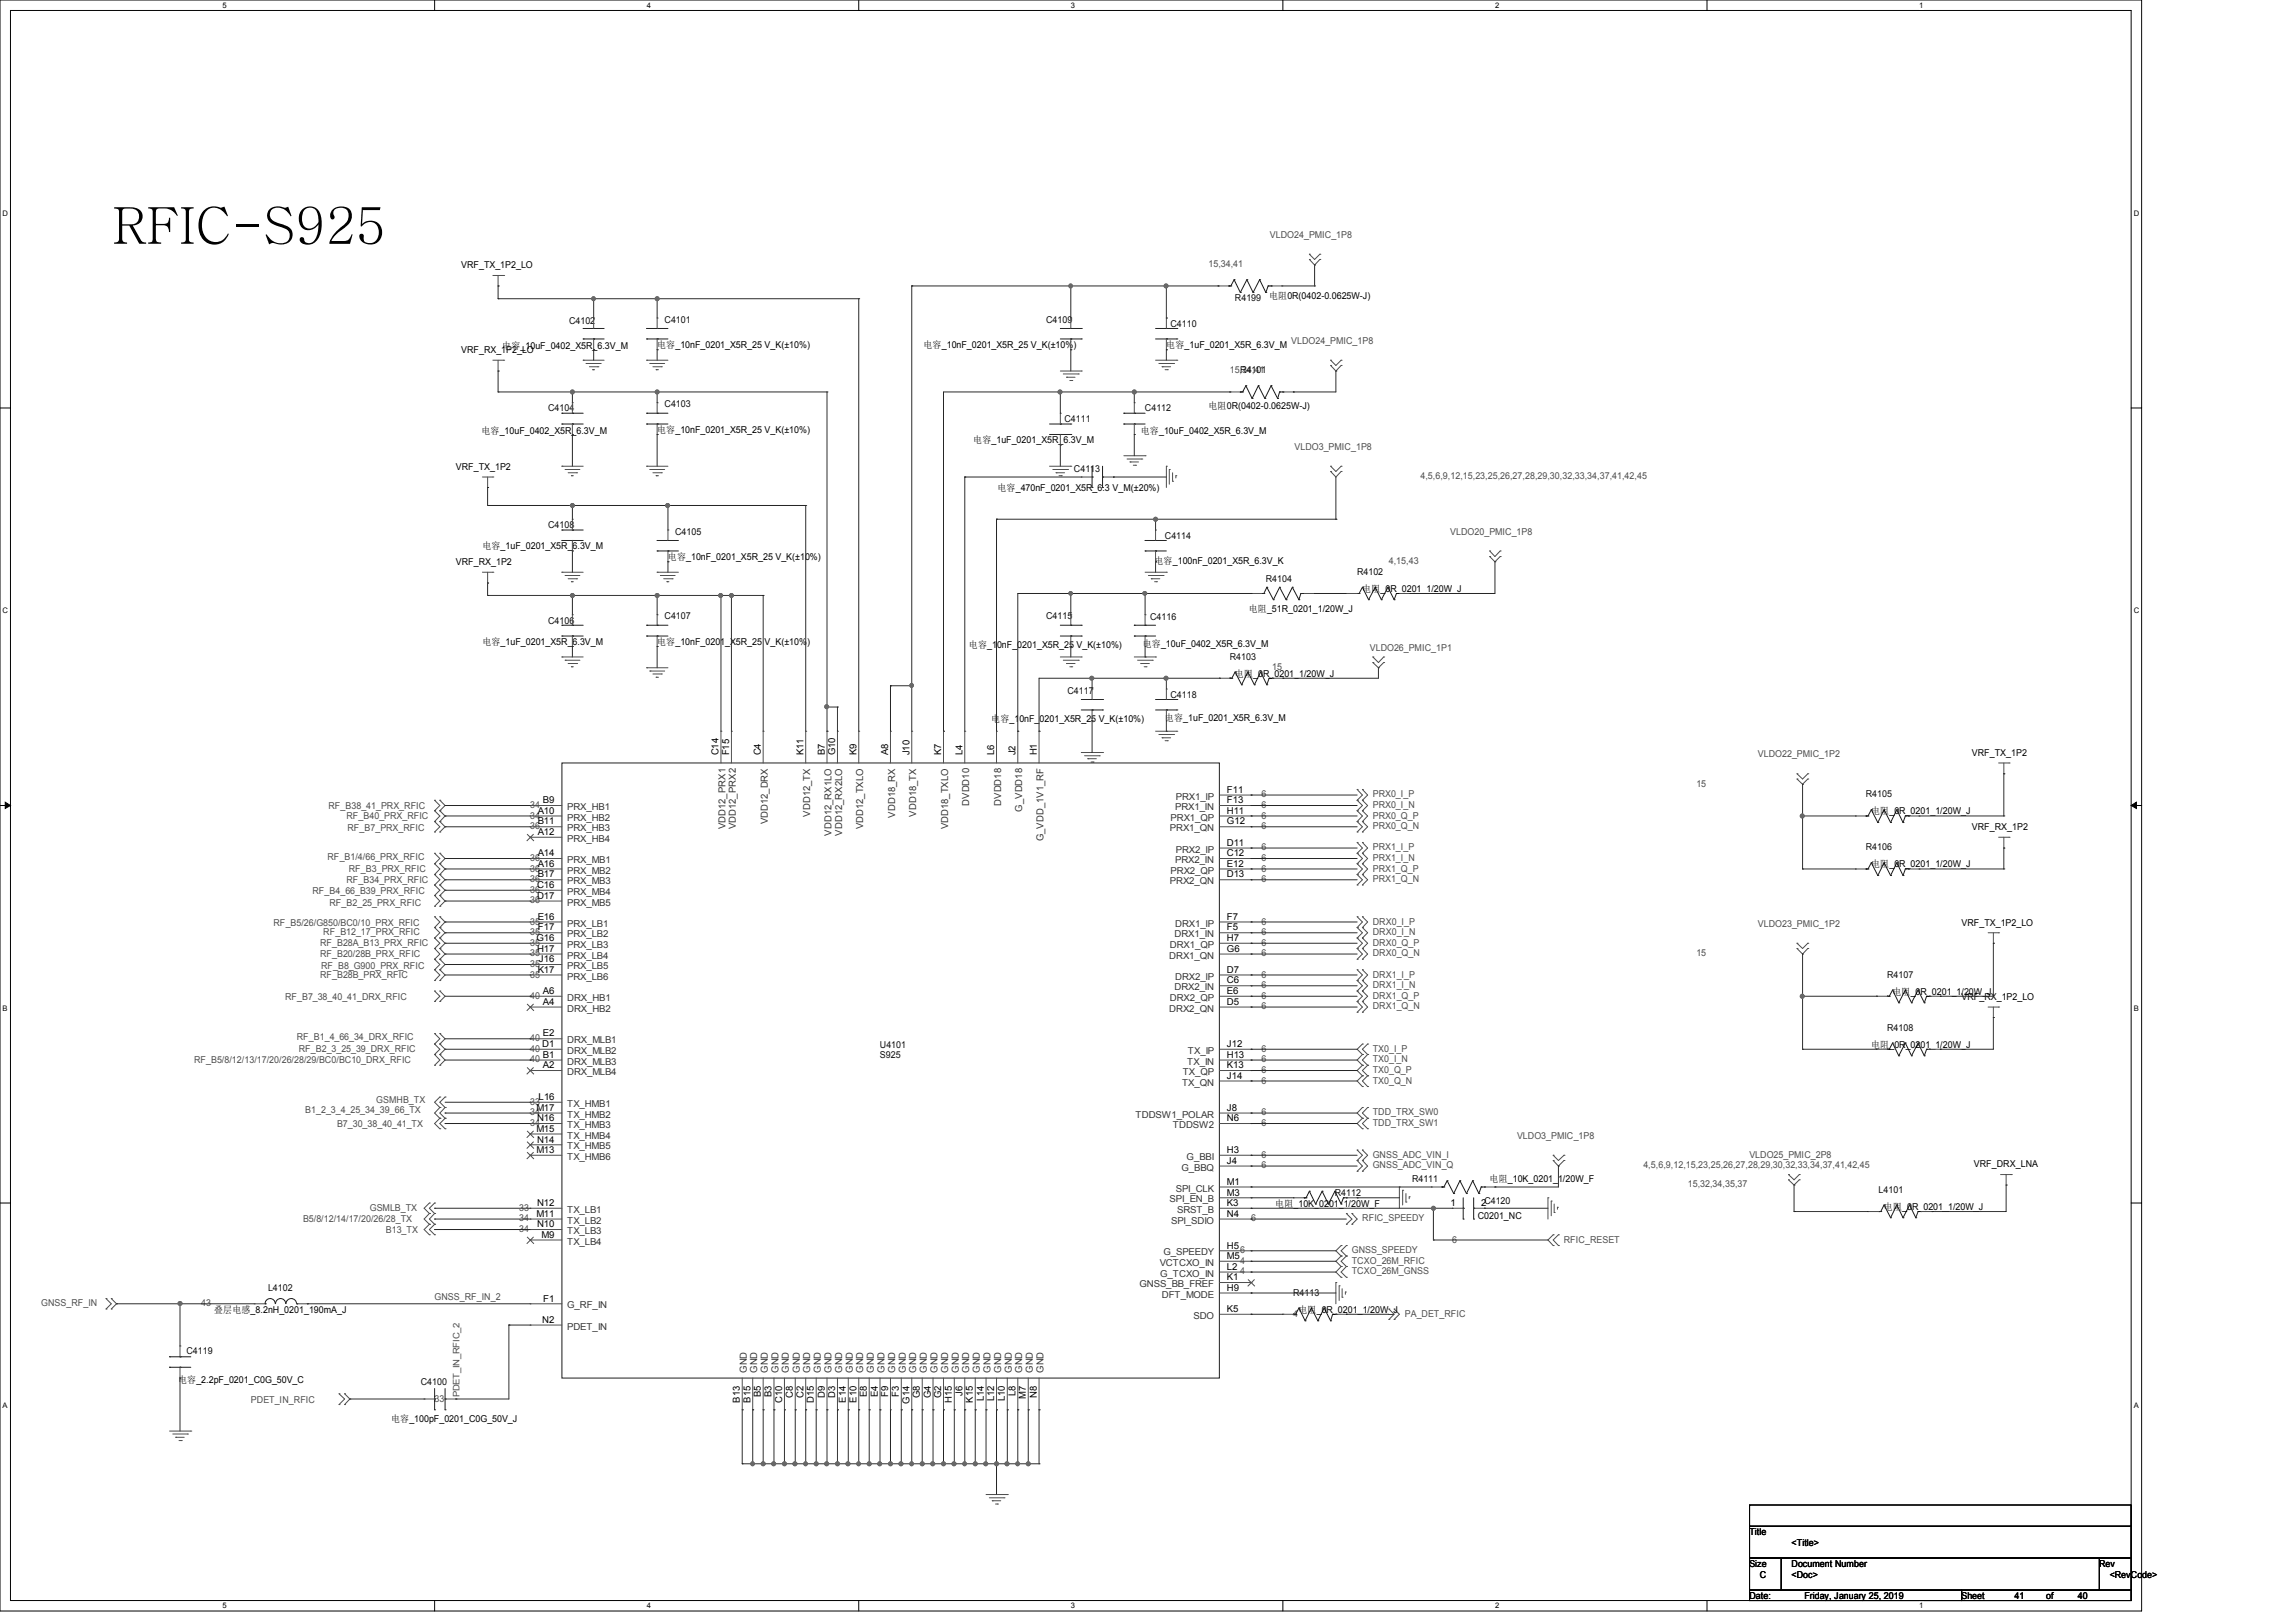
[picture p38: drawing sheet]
<svg xmlns="http://www.w3.org/2000/svg" width="297mm" height="210mm" viewBox="0 0 297 210" stroke-linecap="round" stroke-linejoin="round" font-family="sans-serif">
<defs><g id="words">
<text font-size="6.6" x="14.5" y="31.5">RFIC-S925</text>
<g font-size="1.2">
<text x="59.6" y="34.7">VRF_TX_1P2_LO</text>
<text x="164.2" y="38.7">电阻0R(0402-0.0625W-J)</text>
<text x="59.6" y="45.7">VRF_RX_1P2_LO</text>
<text x="65" y="45.2">电容_10uF_0402_X5R_6.3V_M</text>
<text x="85" y="45">电容_10nF_0201_X5R_25 V_K(±10%)</text>
<text x="119.5" y="45">电容_10nF_0201_X5R_25 V_K(±10%)</text>
<text x="150.9" y="45">电容_1uF_0201_X5R_6.3V_M</text>
<text x="156.3" y="53">电阻0R(0402-0.0625W-J)</text>
<text x="62.3" y="56.1">电容_10uF_0402_X5R_6.3V_M</text>
<text x="85" y="56">电容_10nF_0201_X5R_25 V_K(±10%)</text>
<text x="125.9" y="57.4">电容_1uF_0201_X5R_6.3V_M</text>
<text x="147.6" y="56.1">电容_10uF_0402_X5R_6.3V_M</text>
<text x="59" y="60.8">VRF_TX_1P2</text>
<text x="129" y="63.5">电容_470nF_0201_X5R_6.3 V_M(±20%)</text>
<text x="62.4" y="71.1">电容_1uF_0201_X5R_6.3V_M</text>
<text x="59" y="73.2">VRF_RX_1P2</text>
<text x="86.4" y="72.4">电容_10nF_0201_X5R_25 V_K(±10%)</text>
<text x="149.3" y="73">电容_100nF_0201_X5R_6.3V_K</text>
<text x="176.2" y="76.6">电阻_0R_0201_1/20W_J</text>
<text x="62.4" y="83.4">电容_1uF_0201_X5R_6.3V_M</text>
<text x="85" y="83.4">电容_10nF_0201_X5R_25 V_K(±10%)</text>
<text x="125.3" y="83.8">电容_10nF_0201_X5R_25 V_K(±10%)</text>
<text x="147.8" y="83.7">电容_10uF_0402_X5R_6.3V_M</text>
<text x="161.5" y="79.2">电阻_51R_0201_1/20W_J</text>
<text x="159.8" y="87.5">电阻_0R_0201_1/20W_J</text>
<text x="128.2" y="93.4">电容_10nF_0201_X5R_25 V_K(±10%)</text>
<text x="150.7" y="93.3">电容_1uF_0201_X5R_6.3V_M</text>
<text x="93" y="97.7" transform="rotate(-90 93 97.7)">C14</text>
<text x="94.3" y="97.7" transform="rotate(-90 94.3 97.7)">F15</text>
<text x="98.4" y="97.7" transform="rotate(-90 98.4 97.7)">C4</text>
<text x="103.9" y="97.7" transform="rotate(-90 103.9 97.7)">K11</text>
<text x="106.7" y="97.7" transform="rotate(-90 106.7 97.7)">B7</text>
<text x="108" y="97.7" transform="rotate(-90 108 97.7)">G10</text>
<text x="110.8" y="97.7" transform="rotate(-90 110.8 97.7)">K9</text>
<text x="114.9" y="97.7" transform="rotate(-90 114.9 97.7)">A8</text>
<text x="117.6" y="97.7" transform="rotate(-90 117.6 97.7)">J10</text>
<text x="121.7" y="97.7" transform="rotate(-90 121.7 97.7)">K7</text>
<text x="124.5" y="97.7" transform="rotate(-90 124.5 97.7)">L4</text>
<text x="128.6" y="97.7" transform="rotate(-90 128.6 97.7)">L6</text>
<text x="131.4" y="97.7" transform="rotate(-90 131.4 97.7)">J2</text>
<text x="134.1" y="97.7" transform="rotate(-90 134.1 97.7)">H1</text>
<text x="255.1" y="97.8">VRF_TX_1P2</text>
<text x="69.6" y="105.3">A10</text>
<text x="69.6" y="106.7">B11</text>
<text x="70.2" y="103.9">B9</text>
<text x="158.7" y="102.6">F11</text>
<text x="158.7" y="103.9">F13</text>
<text x="158.7" y="105.3">H11</text>
<text x="158.7" y="106.7">G12</text>
<text x="242" y="105.4">电阻_0R_0201_1/20W_J</text>
<text x="255.1" y="107.4">VRF_RX_1P2</text>
<text x="69.6" y="110.8">A14</text>
<text x="69.6" y="112.1">A16</text>
<text x="69.6" y="113.5">B17</text>
<text x="69.6" y="108">A12</text>
<text x="158.7" y="109.4">D11</text>
<text x="158.7" y="110.8">C12</text>
<text x="158.7" y="112.1">E12</text>
<text x="158.7" y="113.5">D13</text>
<text x="242" y="112.2">电阻_0R_0201_1/20W_J</text>
<text x="69.5" y="114.9">C16</text>
<text x="69.5" y="116.3">D17</text>
<text x="69.6" y="119">E16</text>
<text x="158.7" y="119">F7</text>
<text x="253.7" y="119.8">VRF_TX_1P2_LO</text>
<text x="69.4" y="121.8">G16</text>
<text x="69.5" y="123.1">H17</text>
<text x="69.6" y="125.9">K17</text>
<text x="69.6" y="120.4">F17</text>
<text x="69.7" y="124.5">J16</text>
<text x="158.7" y="120.4">F5</text>
<text x="158.7" y="121.8">H7</text>
<text x="158.7" y="123.1">G6</text>
<text x="158.7" y="125.9">D7</text>
<text x="70.2" y="128.6">A6</text>
<text x="70.2" y="130">A4</text>
<text x="158.7" y="127.3">C6</text>
<text x="158.7" y="128.6">E6</text>
<text x="158.7" y="130">D5</text>
<text x="244.8" y="128.7">电阻_0R_0201_1/20W_J</text>
<text x="253.7" y="129.4">VRF_RX_1P2_LO</text>
<text x="70.1" y="135.5">D1</text>
<text x="70.2" y="134.1">E2</text>
<text x="70.2" y="136.9">B1</text>
<text x="158.7" y="135.5">J12</text>
<text x="158.7" y="136.9">H13</text>
<text x="242" y="135.6">电阻_0R_0201_1/20W_J</text>
<text x="69.4" y="143.7">M17</text>
<text x="69.7" y="142.3">L16</text>
<text x="70.2" y="138.2">A2</text>
<text x="158.7" y="138.2">K13</text>
<text x="158.7" y="139.6">J14</text>
<text x="158.7" y="143.7">J8</text>
<text x="69.4" y="146.4">M15</text>
<text x="69.4" y="149.2">M13</text>
<text x="69.5" y="145.1">N16</text>
<text x="69.5" y="147.8">N14</text>
<text x="158.7" y="145.1">N6</text>
<text x="158.7" y="149.2">H3</text>
<text x="158.7" y="153.3">M1</text>
<text x="158.7" y="154.7">M3</text>
<text x="158.7" y="150.6">J4</text>
<text x="192.7" y="153">电阻_10K_0201_1/20W_F</text>
<text x="255.3" y="151">VRF_DRX_LNA</text>
<text x="69.4" y="157.4">M11</text>
<text x="69.5" y="156">N12</text>
<text x="69.5" y="158.8">N10</text>
<text x="70.1" y="160.1">M9</text>
<text x="158.7" y="156">K3</text>
<text x="158.7" y="161.5">H5</text>
<text x="158.7" y="157.4">N4</text>
<text x="165" y="156.1">电阻_10K_0201_1/20W_F</text>
<text x="187.6" y="156">1</text>
<text x="191.2" y="157.8">C0201_NC</text>
<text x="191.6" y="156">2C4120</text>
<text x="243.7" y="156.5">电阻_0R_0201_1/20W_J</text>
<text x="158.7" y="167">H9</text>
<text x="158.7" y="164.3">L2</text>
<text x="158.7" y="162.9">M5</text>
<text x="158.7" y="165.7">K1</text>
<text x="27.7" y="169.8">叠层电感_8.2nH_0201_190mA_J</text>
<text x="70.1" y="171.2">N2</text>
<text x="70.3" y="168.4">F1</text>
<text x="158.7" y="169.8">K5</text>
<text x="168" y="169.8">电阻_0R_0201_1/20W_J</text>
<text x="23" y="178.9">电容_2.2pF_0201_C0G_50V_C</text>
<text x="50.6" y="184">电容_100pF_0201_C0G_50V_J</text>
<text x="95.7" y="181.5" transform="rotate(-90 95.7 181.5)">B13</text>
<text x="97.1" y="181.5" transform="rotate(-90 97.1 181.5)">B15</text>
<text x="98.4" y="180.8" transform="rotate(-90 98.4 180.8)">B5</text>
<text x="99.8" y="180.8" transform="rotate(-90 99.8 180.8)">B3</text>
<text x="101.2" y="181.5" transform="rotate(-90 101.2 181.5)">C10</text>
<text x="102.6" y="180.8" transform="rotate(-90 102.6 180.8)">C8</text>
<text x="103.9" y="180.8" transform="rotate(-90 103.9 180.8)">C2</text>
<text x="105.3" y="181.5" transform="rotate(-90 105.3 181.5)">D15</text>
<text x="106.7" y="180.8" transform="rotate(-90 106.7 180.8)">D9</text>
<text x="108" y="180.8" transform="rotate(-90 108 180.8)">D3</text>
<text x="109.4" y="181.5" transform="rotate(-90 109.4 181.5)">E14</text>
<text x="110.8" y="181.5" transform="rotate(-90 110.8 181.5)">E10</text>
<text x="112.1" y="180.8" transform="rotate(-90 112.1 180.8)">E8</text>
<text x="113.5" y="180.8" transform="rotate(-90 113.5 180.8)">E4</text>
<text x="114.9" y="180.7" transform="rotate(-90 114.9 180.7)">F9</text>
<text x="116.3" y="180.7" transform="rotate(-90 116.3 180.7)">F3</text>
<text x="117.6" y="181.6" transform="rotate(-90 117.6 181.6)">G14</text>
<text x="119" y="180.9" transform="rotate(-90 119 180.9)">G8</text>
<text x="120.4" y="180.9" transform="rotate(-90 120.4 180.9)">G4</text>
<text x="121.7" y="180.9" transform="rotate(-90 121.7 180.9)">G2</text>
<text x="123.1" y="181.5" transform="rotate(-90 123.1 181.5)">H15</text>
<text x="124.5" y="180.6" transform="rotate(-90 124.5 180.6)">J6</text>
<text x="125.9" y="181.5" transform="rotate(-90 125.9 181.5)">K15</text>
<text x="127.2" y="181.3" transform="rotate(-90 127.2 181.3)">L14</text>
<text x="128.6" y="181.3" transform="rotate(-90 128.6 181.3)">L12</text>
<text x="130" y="181.3" transform="rotate(-90 130 181.3)">L10</text>
<text x="131.4" y="180.6" transform="rotate(-90 131.4 180.6)">L8</text>
<text x="132.7" y="181" transform="rotate(-90 132.7 181)">M7</text>
<text x="134.1" y="180.8" transform="rotate(-90 134.1 180.8)">N8</text>
<text x="226.3" y="198.6">Title</text>
<text x="226.3" y="202.7">Size</text>
<text x="231.8" y="202.7">Document Number</text>
<text x="231.8" y="200">&lt;Title&gt;</text>
<text x="271.5" y="202.7">Rev</text>
<text x="226.3" y="206.9">Date:</text>
<text x="227.6" y="204.1">C</text>
<text x="231.8" y="204.1">&lt;Doc&gt;</text>
<text x="233.4" y="206.9">Friday, January 25, 2019</text>
<text x="253.7" y="206.9">Sheet</text>
<text x="260.6" y="206.9">41</text>
<text x="264.7" y="206.9">of</text>
<text x="268.8" y="206.9">40</text>
<text x="272.9" y="204.1">&lt;RevCode&gt;</text>
</g>
<g font-size="1.2" fill="#4d4d4d">
<text x="156.3" y="34.6">15,34,41</text>
<text x="164.3" y="30.7">VLDO24_PMIC_1P8</text>
<text x="167" y="44.5">VLDO24_PMIC_1P8</text>
<text x="159.1" y="48.3">15,34,41</text>
<text x="167.5" y="58.2">VLDO3_PMIC_1P8</text>
<text x="183.8" y="62">4,5,6,9,12,15,23,25,26,27,28,29,30,32,33,34,37,41,42,45</text>
<text x="187.6" y="69.2">VLDO20_PMIC_1P8</text>
<text x="179.6" y="73">4,15,43</text>
<text x="164.6" y="86.7">15</text>
<text x="177.2" y="84.2">VLDO26_PMIC_1P1</text>
<text x="219.4" y="101.8">15</text>
<text x="227.4" y="98">VLDO22_PMIC_1P2</text>
<text x="42.5" y="104.7">RF_B38_41_PRX_RFIC</text>
<text x="44.8" y="105.9">RF_B40_PRX_RFIC</text>
<text x="45" y="107.6">RF_B7_PRX_RFIC</text>
<text x="68.6" y="105.9">34</text>
<text x="68.6" y="107.3">36</text>
<text x="68.6" y="104.6">34</text>
<text x="163.2" y="103.2">6</text>
<text x="163.2" y="104.6">6</text>
<text x="163.2" y="105.9">6</text>
<text x="163.2" y="107.3">6</text>
<text x="177.6" y="103.2">PRX0_I_P</text>
<text x="177.6" y="104.6">PRX0_I_N</text>
<text x="177.6" y="105.9">PRX0_Q_P</text>
<text x="177.6" y="107.3">PRX0_Q_N</text>
<text x="42.4" y="111.3">RF_B1/4/66_PRX_RFIC</text>
<text x="45.1" y="112.8">RF_B3_PRX_RFIC</text>
<text x="68.6" y="111.4">36</text>
<text x="68.6" y="112.8">36</text>
<text x="163.2" y="110">6</text>
<text x="163.2" y="111.4">6</text>
<text x="163.2" y="112.8">6</text>
<text x="177.6" y="110">PRX1_I_P</text>
<text x="177.6" y="111.4">PRX1_I_N</text>
<text x="177.6" y="112.8">PRX1_Q_P</text>
<text x="35.4" y="119.8">RF_B5/26/G850/BC0/10_PRX_RFIC</text>
<text x="40.4" y="115.7">RF_B4_66_B39_PRX_RFIC</text>
<text x="42.6" y="117.2">RF_B2_25_PRX_RFIC</text>
<text x="44.8" y="114.3">RF_B34_PRX_RFIC</text>
<text x="68.6" y="114.1">36</text>
<text x="68.6" y="119.6">35</text>
<text x="68.6" y="116.9">36</text>
<text x="68.6" y="115.5">36</text>
<text x="163.2" y="114.1">6</text>
<text x="163.2" y="119.6">6</text>
<text x="177.6" y="114.1">PRX1_Q_N</text>
<text x="177.6" y="119.6">DRX0_I_P</text>
<text x="227.4" y="119.9">VLDO23_PMIC_1P2</text>
<text x="41.4" y="123.9">RF_B20/28B_PRX_RFIC</text>
<text x="41.4" y="122.4">RF_B28A_B13_PRX_RFIC</text>
<text x="41.5" y="125.4">RF_B8_G900_PRX_RFIC</text>
<text x="41.8" y="121">RF_B12_17_PRX_RFIC</text>
<text x="68.6" y="121">35</text>
<text x="68.6" y="123.7">35</text>
<text x="68.6" y="125.1">35</text>
<text x="68.6" y="122.4">35</text>
<text x="163.2" y="121">6</text>
<text x="163.2" y="122.4">6</text>
<text x="163.2" y="123.7">6</text>
<text x="177.6" y="121">DRX0_I_N</text>
<text x="177.6" y="122.4">DRX0_Q_P</text>
<text x="177.6" y="123.7">DRX0_Q_N</text>
<text x="219.4" y="123.7">15</text>
<text x="36.9" y="129.4">RF_B7_38_40_41_DRX_RFIC</text>
<text x="41.4" y="126.5">RF_B28B_PRX_RFIC</text>
<text x="68.6" y="129.2">40</text>
<text x="68.6" y="126.5">35</text>
<text x="163.2" y="126.5">6</text>
<text x="163.2" y="127.8">6</text>
<text x="163.2" y="129.2">6</text>
<text x="163.2" y="130.6">6</text>
<text x="177.6" y="126.5">DRX1_I_P</text>
<text x="177.6" y="127.8">DRX1_I_N</text>
<text x="177.6" y="129.2">DRX1_Q_P</text>
<text x="177.6" y="130.6">DRX1_Q_N</text>
<text x="25.1" y="137.6">RF_B5/8/12/13/17/20/26/28/29/BC0/BC10_DRX_RFIC</text>
<text x="38.4" y="134.6">RF_B1_4_66_34_DRX_RFIC</text>
<text x="38.6" y="136.1">RF_B2_3_25_39_DRX_RFIC</text>
<text x="68.6" y="134.7">40</text>
<text x="68.6" y="136.1">40</text>
<text x="68.6" y="137.5">40</text>
<text x="163.2" y="136.1">6</text>
<text x="163.2" y="137.5">6</text>
<text x="177.6" y="136.1">TX0_I_P</text>
<text x="177.6" y="137.5">TX0_I_N</text>
<text x="48.7" y="142.7">GSMHB_TX</text>
<text x="68.6" y="143">33</text>
<text x="163.2" y="138.9">6</text>
<text x="163.2" y="140.2">6</text>
<text x="177.6" y="138.9">TX0_Q_P</text>
<text x="177.6" y="140.2">TX0_Q_N</text>
<text x="39.5" y="144.1">B1_2_3_4_25_34_39_66_TX</text>
<text x="43.6" y="145.8">B7_30_38_40_41_TX</text>
<text x="68.6" y="144.3">34</text>
<text x="68.6" y="145.7">34</text>
<text x="163.2" y="149.8">6</text>
<text x="163.2" y="144.3">6</text>
<text x="163.2" y="145.7">6</text>
<text x="177.6" y="144.3">TDD_TRX_SW0</text>
<text x="177.6" y="145.7">TDD_TRX_SW1</text>
<text x="177.6" y="149.8">GNSS_ADC_VIN_I</text>
<text x="196.2" y="147.3">VLDO3_PMIC_1P8</text>
<text x="226.3" y="149.8">VLDO25_PMIC_2P8</text>
<text x="163.2" y="151.2">6</text>
<text x="177.6" y="151.2">GNSS_ADC_VIN_Q</text>
<text x="212.6" y="151.2">4,5,6,9,12,15,23,25,26,27,28,29,30,32,33,34,37,41,42,45</text>
<text x="218.3" y="153.6">15,32,34,35,37</text>
<text x="39.2" y="158.2">B5/8/12/14/17/20/26/28_TX</text>
<text x="47.8" y="156.7">GSMLB_TX</text>
<text x="49.9" y="159.6">B13_TX</text>
<text x="67.2" y="159.4">34</text>
<text x="67.2" y="156.7">33</text>
<text x="67.2" y="158">34</text>
<text x="161.8" y="158">6</text>
<text x="176.2" y="158">RFIC_SPEEDY</text>
<text x="187.9" y="160.8">6</text>
<text x="202.3" y="160.8">RFIC_RESET</text>
<text x="160.4" y="162.1">6</text>
<text x="160.4" y="163.5">4</text>
<text x="160.4" y="164.9">4</text>
<text x="174.9" y="162.1">GNSS_SPEEDY</text>
<text x="174.9" y="163.5">TCXO_26M_RFIC</text>
<text x="174.9" y="164.9">TCXO_26M_GNSS</text>
<text x="5.3" y="169">GNSS_RF_IN</text>
<text x="26" y="169">43</text>
<text x="56.2" y="168.2">GNSS_RF_IN_2</text>
<text x="167.3" y="170.4">4</text>
<text x="181.7" y="170.4">PA_DET_RFIC</text>
<text x="32.5" y="181.5">PDET_IN_RFIC</text>
<text x="56.2" y="181.4">33</text>
<text x="59.4" y="180.8" transform="rotate(-90 59.4 180.8)">PDET_IN_RFIC_2</text>
</g>
<g font-size="1.2" fill="#0e0e0e">
<text x="73.6" y="41.9">C4102</text>
<text x="86" y="41.7">C4101</text>
<text x="135.3" y="41.7">C4109</text>
<text x="159.8" y="39">R4199</text>
<text x="151.4" y="42.3">C4110</text>
<text x="70.9" y="53.1">C4104</text>
<text x="86" y="52.7">C4103</text>
<text x="148.1" y="53.1">C4112</text>
<text x="160.4" y="48.3">R4101</text>
<text x="137.7" y="54.6">C4111</text>
<text x="138.9" y="61">C4113</text>
<text x="70.9" y="68.3">C4108</text>
<text x="87.3" y="69.2">C4105</text>
<text x="150.7" y="69.7">C4114</text>
<text x="163.7" y="75.3">R4104</text>
<text x="175.5" y="74.4">R4102</text>
<text x="70.9" y="80.7">C4106</text>
<text x="86" y="80.1">C4107</text>
<text x="135.3" y="80.1">C4115</text>
<text x="148.8" y="80.3">C4116</text>
<text x="138.1" y="89.7">C4117</text>
<text x="159.1" y="85.3">R4103</text>
<text x="151.4" y="90.3">C4118</text>
<text x="241.4" y="103.2">R4105</text>
<text x="241.4" y="110">R4106</text>
<text x="244.1" y="126.5">R4107</text>
<text x="113.8" y="136.9">S925</text>
<text x="113.8" y="135.6">U4101</text>
<text x="244.1" y="133.3">R4108</text>
<text x="172.7" y="154.7">R4112</text>
<text x="182.7" y="153">R4111</text>
<text x="243" y="154.3">L4101</text>
<text x="34.7" y="167.1">L4102</text>
<text x="167.3" y="167.6">R4113</text>
<text x="24.1" y="175.2">C4119</text>
<text x="54.4" y="179.2">C4100</text>
</g>
<g font-size="1.2" fill="#343434">
<text x="73.4" y="104.8">PRX_HB1</text>
<text x="73.4" y="106.2">PRX_HB2</text>
<text x="73.4" y="107.6">PRX_HB3</text>
<text x="93.8" y="107.3" transform="rotate(-90 93.8 107.3)">VDD12_PRX1</text>
<text x="95.2" y="107.3" transform="rotate(-90 95.2 107.3)">VDD12_PRX2</text>
<text x="99.3" y="106.7" transform="rotate(-90 99.3 106.7)">VDD12_DRX</text>
<text x="104.8" y="105.7" transform="rotate(-90 104.8 105.7)">VDD12_TX</text>
<text x="111.7" y="107.3" transform="rotate(-90 111.7 107.3)">VDD12_TXLO</text>
<text x="115.8" y="105.8" transform="rotate(-90 115.8 105.8)">VDD18_RX</text>
<text x="118.5" y="105.7" transform="rotate(-90 118.5 105.7)">VDD18_TX</text>
<text x="122.6" y="107.3" transform="rotate(-90 122.6 107.3)">VDD18_TXLO</text>
<text x="125.4" y="104.3" transform="rotate(-90 125.4 104.3)">DVDD10</text>
<text x="129.5" y="104.3" transform="rotate(-90 129.5 104.3)">DVDD18</text>
<text x="132.2" y="105" transform="rotate(-90 132.2 105)">G_VDD18</text>
<text x="151.3" y="107.6">PRX1_QN</text>
<text x="151.4" y="106.2">PRX1_QP</text>
<text x="152" y="104.8">PRX1_IN</text>
<text x="152.1" y="103.5">PRX1_IP</text>
<text x="73.4" y="111.7">PRX_MB1</text>
<text x="73.4" y="113">PRX_MB2</text>
<text x="73.4" y="108.9">PRX_HB4</text>
<text x="107.6" y="108.1" transform="rotate(-90 107.6 108.1)">VDD12_RX1LO</text>
<text x="108.9" y="108.1" transform="rotate(-90 108.9 108.1)">VDD12_RX2LO</text>
<text x="135" y="108.9" transform="rotate(-90 135 108.9)">G_VDD_1V1_RF</text>
<text x="151.4" y="113">PRX2_QP</text>
<text x="152" y="111.7">PRX2_IN</text>
<text x="152.1" y="110.3">PRX2_IP</text>
<text x="73.4" y="114.4">PRX_MB3</text>
<text x="73.4" y="115.8">PRX_MB4</text>
<text x="73.4" y="117.2">PRX_MB5</text>
<text x="73.4" y="119.9">PRX_LB1</text>
<text x="151.3" y="114.4">PRX2_QN</text>
<text x="152" y="119.9">DRX1_IP</text>
<text x="73.4" y="121.3">PRX_LB2</text>
<text x="73.4" y="122.6">PRX_LB3</text>
<text x="73.4" y="124">PRX_LB4</text>
<text x="73.4" y="125.4">PRX_LB5</text>
<text x="151.3" y="124">DRX1_QN</text>
<text x="151.3" y="122.6">DRX1_QP</text>
<text x="151.9" y="121.3">DRX1_IN</text>
<text x="73.4" y="126.7">PRX_LB6</text>
<text x="73.4" y="129.5">DRX_HB1</text>
<text x="73.4" y="130.9">DRX_HB2</text>
<text x="151.3" y="130.9">DRX2_QN</text>
<text x="151.3" y="129.5">DRX2_QP</text>
<text x="151.9" y="128.1">DRX2_IN</text>
<text x="152" y="126.7">DRX2_IP</text>
<text x="73.4" y="136.4">DRX_MLB2</text>
<text x="73.4" y="135">DRX_MLB1</text>
<text x="73.4" y="137.8">DRX_MLB3</text>
<text x="153.6" y="137.8">TX_IN</text>
<text x="153.7" y="136.4">TX_IP</text>
<text x="73.4" y="139.1">DRX_MLB4</text>
<text x="73.4" y="143.2">TX_HMB1</text>
<text x="152.9" y="140.5">TX_QN</text>
<text x="153" y="139.1">TX_QP</text>
<text x="73.4" y="144.6">TX_HMB2</text>
<text x="73.4" y="146">TX_HMB3</text>
<text x="73.4" y="147.3">TX_HMB4</text>
<text x="73.4" y="148.7">TX_HMB5</text>
<text x="146.9" y="144.6">TDDSW1_POLAR</text>
<text x="151.7" y="146">TDDSW2</text>
<text x="73.4" y="150.1">TX_HMB6</text>
<text x="151.3" y="155.6">SPI_EN_B</text>
<text x="152.1" y="154.2">SPI_CLK</text>
<text x="152.8" y="151.5">G_BBQ</text>
<text x="153.5" y="150.1">G_BBI</text>
<text x="73.4" y="161">TX_LB4</text>
<text x="73.4" y="156.9">TX_LB1</text>
<text x="73.4" y="158.3">TX_LB2</text>
<text x="73.4" y="159.7">TX_LB3</text>
<text x="151.5" y="158.3">SPI_SDIO</text>
<text x="152.3" y="156.9">SRST_B</text>
<text x="147.4" y="166.5">GNSS_BB_FREF</text>
<text x="150" y="163.8">VCTCXO_IN</text>
<text x="150.1" y="165.2">G_TCXO_IN</text>
<text x="150.3" y="167.9">DFT_MODE</text>
<text x="150.5" y="162.4">G_SPEEDY</text>
<text x="73.4" y="169.3">G_RF_IN</text>
<text x="73.4" y="172">PDET_IN</text>
<text x="154.4" y="170.6">SDO</text>
<text x="96.6" y="177.6" transform="rotate(-90 96.6 177.6)">GND</text>
<text x="98" y="177.6" transform="rotate(-90 98 177.6)">GND</text>
<text x="99.3" y="177.6" transform="rotate(-90 99.3 177.6)">GND</text>
<text x="100.7" y="177.6" transform="rotate(-90 100.7 177.6)">GND</text>
<text x="102.1" y="177.6" transform="rotate(-90 102.1 177.6)">GND</text>
<text x="103.5" y="177.6" transform="rotate(-90 103.5 177.6)">GND</text>
<text x="104.8" y="177.6" transform="rotate(-90 104.8 177.6)">GND</text>
<text x="106.2" y="177.6" transform="rotate(-90 106.2 177.6)">GND</text>
<text x="107.6" y="177.6" transform="rotate(-90 107.6 177.6)">GND</text>
<text x="108.9" y="177.6" transform="rotate(-90 108.9 177.6)">GND</text>
<text x="110.3" y="177.6" transform="rotate(-90 110.3 177.6)">GND</text>
<text x="111.7" y="177.6" transform="rotate(-90 111.7 177.6)">GND</text>
<text x="113" y="177.6" transform="rotate(-90 113 177.6)">GND</text>
<text x="114.4" y="177.6" transform="rotate(-90 114.4 177.6)">GND</text>
<text x="115.8" y="177.6" transform="rotate(-90 115.8 177.6)">GND</text>
<text x="117.2" y="177.6" transform="rotate(-90 117.2 177.6)">GND</text>
<text x="118.5" y="177.6" transform="rotate(-90 118.5 177.6)">GND</text>
<text x="119.9" y="177.6" transform="rotate(-90 119.9 177.6)">GND</text>
<text x="121.3" y="177.6" transform="rotate(-90 121.3 177.6)">GND</text>
<text x="122.6" y="177.6" transform="rotate(-90 122.6 177.6)">GND</text>
<text x="124" y="177.6" transform="rotate(-90 124 177.6)">GND</text>
<text x="125.4" y="177.6" transform="rotate(-90 125.4 177.6)">GND</text>
<text x="126.7" y="177.6" transform="rotate(-90 126.7 177.6)">GND</text>
<text x="128.1" y="177.6" transform="rotate(-90 128.1 177.6)">GND</text>
<text x="129.5" y="177.6" transform="rotate(-90 129.5 177.6)">GND</text>
<text x="130.9" y="177.6" transform="rotate(-90 130.9 177.6)">GND</text>
<text x="132.2" y="177.6" transform="rotate(-90 132.2 177.6)">GND</text>
<text x="133.6" y="177.6" transform="rotate(-90 133.6 177.6)">GND</text>
<text x="135" y="177.6" transform="rotate(-90 135 177.6)">GND</text>
</g>
<g font-size="1">
<text x="28.8" y="1">5</text>
<text x="83.7" y="1">4</text>
<text x="138.5" y="1">3</text>
<text x="193.4" y="1">2</text>
<text x="248.3" y="1">1</text>
<text x=".3" y="27.9">D</text>
<text x="276" y="27.9">D</text>
<text x=".3" y="79.4">C</text>
<text x="276" y="79.4">C</text>
<text x=".3" y="130.8">B</text>
<text x="276" y="130.8">B</text>
<text x=".3" y="182.2">A</text>
<text x="276" y="182.2">A</text>
<text x="28.8" y="208.1">5</text>
<text x="83.7" y="208.1">4</text>
<text x="138.5" y="208.1">3</text>
<text x="193.4" y="208.1">2</text>
<text x="248.3" y="208.1">1</text>
</g>
</g></defs>
<path d="M0 0h277v208.4h-277zM1.4 1.4h274.3v205.7h-274.3z" fill="none" stroke="#000" stroke-width=".13"/>
<g fill="#fff">
<path d="M28.8 .1h.5v1.1h-.5z"/>
<path d="M28.8 207.2h.5v1.1h-.5z"/>
</g>
<path d="M56.2 0v1.4M56.2 207.1v1.3" fill="none" stroke="#000" stroke-width=".13"/>
<g fill="#fff">
<path d="M83.7 .1h.5v1.1h-.5z"/>
<path d="M83.7 207.2h.5v1.1h-.5z"/>
</g>
<path d="M111.1 0v1.4M111.1 207.1v1.3" fill="none" stroke="#000" stroke-width=".13"/>
<g fill="#fff">
<path d="M138.5 .1h.6v1.1h-.6z"/>
<path d="M138.5 207.2h.6v1.1h-.6z"/>
</g>
<path d="M165.9 0v1.4M165.9 207.1v1.3" fill="none" stroke="#000" stroke-width=".13"/>
<g fill="#fff">
<path d="M193.4 .1h.5v1.1h-.5z"/>
<path d="M193.4 207.2h.5v1.1h-.5z"/>
</g>
<path d="M220.8 0v1.4M220.8 207.1v1.3" fill="none" stroke="#000" stroke-width=".13"/>
<g fill="#fff">
<path d="M248.2 .1h.6v1.1h-.6z"/>
<path d="M248.2 207.2h.6v1.1h-.6z"/>
<path d="M.3 27.1h.8v1.1h-.8z"/>
<path d="M276 27.1h.7v1.1h-.7z"/>
<path d="M.3 78.5h.8v1.1h-.8z"/>
<path d="M276 78.5h.7v1.1h-.7z"/>
</g>
<path d="M0 52.8h1.4M275.7 52.8h1.3" fill="none" stroke="#000" stroke-width=".13"/>
<g fill="#fff">
<path d="M.3 129.9h.7v1.1h-.7z"/>
<path d="M276 129.9h.6v1.1h-.6z"/>
</g>
<path d="M0 104.2h1.4M275.7 104.2h1.3" fill="none" stroke="#000" stroke-width=".13"/>
<path d="M.7 103.8l.7 .4-.7 .4zM275.7 104.2l.7-.4v.8z" fill="#000" stroke="#000" stroke-width=".13"/>
<g fill="#fff">
<path d="M.3 181.4h.7v1.1h-.7z"/>
<path d="M276 181.4h.6v1.1h-.6z"/>
</g>
<path d="M0 155.7h1.4M275.7 155.7h1.3M226.3 194.7h49.4v2.8h-49.4zM226.3 197.5h49.4v4.1h-49.4zM226.3 201.6h4.1v4.1h-4.1zM226.3 205.7h27.4v1.4h-27.4zM230.4 201.6h41.2v4.1h-41.2zM253.7 205.7h22v1.4h-22zM271.6 201.6h4.1v4.1h-4.1z" fill="none" stroke="#000" stroke-width=".13"/>
<g fill="none" stroke="#4d4d4d" stroke-width=".13">
<path d="M63.8 35.6h1.4M64.4 37h.1M64.4 35.6v1.4M65.2 35.6h.1M157.6 37h1.4M157.6 37h.1M164.4 37h1.4M165.8 37h.1M169.4 33.6h.1M169.4 32.9h.1M169.4 33.6l.7 .7 .6-.7M169.4 32.9l.7 .7 .6-.7"/>
<path d="M170.7 33.6h.1M170.7 32.9h.1M63.8 46.6h1.4M64.4 48h.1M64.4 46.6v1.4M65.2 46.6h.1M74 52.1h.1M74 56.2h.1M74 52.1v1.4M74 54.9v1.3M75.4 46.6h.1M75.4 46.6h2.7"/>
<path d="M75.8 47h.1M75.8 47h2M76.2 47.5h1.1M76.7 47.8h.2M76.7 47.8h.1M76.8 41.1h.1M76.8 45.3h.1M76.8 41.1v1.4M76.8 43.9v1.4M77.3 47.5h.1M83.7 46.6h.1M83.7 46.6h2.7"/>
<path d="M84.1 47h1.9M84.1 47h.1M84.5 47.5h1.1M84.9 47.8h.3M84.9 47.8h.1M85 52.1h.1M85 56.2h.1M85 41.1h.1M85 45.3h.1M85 41.1v1.4M85 43.9v1.4M85 52.1v1.4"/>
<path d="M85 54.9v1.3M85.6 47.5h.1M137.2 53.5h.1M137.2 57.6h.1M137.2 48h2.7M137.2 53.5v1.4M137.2 56.2v1.4M137.5 48.4h2M138 48.8h.1M138 48.8h1.1M138.4 49.2h.2M138.5 41.1h.1"/>
<path d="M138.5 45.3h.1M138.5 41.1v1.4M138.5 43.9v1.4M138.6 49.2h.1M139.5 48.4h.1M139.9 48h.1M145.4 59h2.7M145.8 59.4h1.9M146.2 59.8h.1M146.2 59.8h1.1M146.7 52.1h.1M146.7 56.2h.1"/>
<path d="M146.7 52.1v1.4M146.7 54.9v1.3M147.7 59.4h.1M148.1 59h.1M149.5 46.6h2.7M149.9 47h1.9M150.3 47.5h1.1M150.3 47.5h.1M150.7 47.8h.3M150.9 41.1h.1M150.9 45.3h.1M150.9 41.1v1.4"/>
<path d="M150.9 43.9v1.4M151 47.8h.1M151.8 47h.1M152.2 46.6h.1M159.1 50.7h1.3M159.1 50.7h.1M165.9 50.7h1.4M167.3 50.7h.1M172.1 47.3l.7 .7 .7-.7M172.1 46.6l.7 .7 .7-.7M172.1 47.3h.1M172.1 46.6h.1"/>
<path d="M173.5 47.3h.1M173.5 46.6h.1M62.4 61.7h1.4M62.4 74h1.4M63.1 63.1h.1M63.1 75.4h.1M63.1 61.7v1.4M63.1 74v1.4M63.8 61.7h.1M63.8 74h.1M72.7 60.3h.1M72.7 74h.1"/>
<path d="M72.7 60.3h2.7M72.7 74h2.7M73.1 60.7h1.9M73.1 74.5h1.9M73.1 60.7h.1M73.1 74.5h.1M73.5 61.2h1.1M73.5 74.9h1.1M73.9 61.6h.1M73.9 75.3h.1M73.9 61.6h.3M73.9 75.3h.3"/>
<path d="M74 79.5h.1M74 67.2h.1M74 71.3h.1M74 67.2v1.4M74 69.9v1.4M74 79.5v1.4M74.6 61.2h.1M74.6 74.9h.1M83.7 60.3h.1M83.7 60.3h2.7M84.1 60.7h1.9M84.1 60.7h.1"/>
<path d="M84.5 61.2h1.1M84.9 61.6h.3M84.9 61.6h.1M85 74h2.8M85 74h.1M85 79.5h.1M85 79.5v1.4M85.4 74.5h1.9M85.4 74.5h.1M85.6 61.2h.1M85.9 74.9h1.1M86.3 75.3h.1"/>
<path d="M86.3 75.3h.2M86.4 68.6h.1M86.4 72.7h.1M86.4 68.6v1.3M86.4 71.3v1.4M87 74.9h.1M135.8 60.3h2.7M136.2 60.7h1.9M136.6 61.2h1.1M136.6 61.2h.1M137 61.6h.3M137.3 61.6h.1"/>
<path d="M138.1 60.7h.1M138.5 60.3h.1M138.5 79.5h.1M138.5 79.5v1.4M139.9 61.7h1.4M139.9 61.7h.1M142.6 61.7h1.4M144 61.7h.1M146.6 60.2h.3M146.9 60.2h.1M148.1 79.5h.1M148.1 74h2.8"/>
<path d="M148.1 79.5v1.4M148.5 74.5h2M148.9 74.9h1.1M148.9 74.9h.1M149.4 75.3h.2M149.5 68.6h.1M149.5 72.7h.1M149.5 68.6v1.3M149.5 71.3v1.4M149.6 75.3h.1M150.5 74.5h.1M150.9 74h.1"/>
<path d="M150.9 60.3h.1M150.9 60.3v2.8M151.3 60.7h.1M151.3 60.7v2M151.7 62.3h.1M151.7 61.2v1.1M152.1 61.6h.1M152.1 61.6v.2M161.8 76.8h1.4M161.8 76.8h.1M168.7 76.8h1.4M170.1 76.8h.1"/>
<path d="M172.1 61l.7 .7 .7-.7M172.1 60.3l.7 .7 .7-.7M172.1 61h.1M172.1 60.3h.1M173.5 61h.1M173.5 60.3h.1M174.2 76.8h.1M174.2 76.8h1.4M181 76.8h1.4M182.4 76.8h.1M192.7 72l.7 .7 .7-.7M192.7 71.3l.7 .7 .7-.7"/>
<path d="M192.7 72h.1M192.7 71.3h.1M194.1 72h.1M194.1 71.3h.1M72.7 85h.1M72.7 85h2.7M73.1 85.4h1.9M73.1 85.4h.1M73.5 85.9h1.1M73.9 86.3h.1M73.9 86.3h.3M74 83.7h.1"/>
<path d="M74 82.3v1.4M74.6 85.9h.1M83.7 86.4h.1M83.7 86.4h2.7M84.1 86.8h1.9M84.1 86.8h.1M84.5 87.2h1.1M84.9 87.6h.3M84.9 87.6h.1M85 83.7h.1M85 82.3v1.4M85.6 87.2h.1"/>
<path d="M93.3 94.6h.1M93.3 94.6v4.1M94.6 94.6h.1M94.6 94.6v4.1M98.7 94.6h.1M98.7 94.6v4.1M104.2 94.6h.1M104.2 94.6v4.1M107 94.6h.1M107 94.6v4.1M108.3 94.6h.1M108.3 94.6v4.1"/>
<path d="M111.1 94.6h.1M111.1 94.6v4.1M115.2 94.6h.1M115.2 94.6v4.1M117.9 94.6h.1M117.9 94.6v4.1M122 94.6h.1M122 94.6v4.1M124.8 94.6h.1M124.8 94.6v4.1M128.9 94.6h.1M128.9 94.6v4.1"/>
<path d="M131.7 94.6h.1M131.7 94.6v4.1M134.4 94.6h.1M134.4 94.6v4.1M137.2 85h2.7M137.5 85.4h2M138 85.9h.1M138 85.9h1.1M138.4 86.3h.2M138.5 83.7h.1M138.5 82.3v1.4M138.6 86.3h.1"/>
<path d="M139.5 85.4h.1M139.9 85h.1M139.9 97.4h2.7M140.3 97.8h1.9M140.7 98.2h1.1M140.7 98.2h.1M141.1 98.6h.3M141.3 89.2h.1M141.3 93.3h.1M141.3 89.2v1.3M141.3 91.9v1.4M141.4 98.6h.1"/>
<path d="M142.2 97.8h.1M142.6 97.4h.1M146.7 85h2.8M147.2 85.4h1.9M147.6 85.9h1.1M147.6 85.9h.1M148 86.3h.3M148.1 83.7h.1M148.1 82.3v1.4M148.3 86.3h.1M149.1 85.4h.1M149.5 85h.1"/>
<path d="M149.5 94.6h2.7M149.9 95h1.9M150.3 95.5h1.1M150.3 95.5h.1M150.7 95.8h.3M150.9 89.2h.1M150.9 93.3h.1M150.9 89.2v1.3M150.9 91.9v1.4M151 95.8h.1M151.8 95h.1M152.2 94.6h.1"/>
<path d="M157.7 87.8h1.4M157.7 87.8h.1M164.6 87.8h1.3M165.9 87.8h.1M177.6 85.7h.1M177.6 85h.1M177.6 85.7l.7 .7 .7-.7M177.6 85l.7 .7 .7-.7M179 85.7h.1M179 85h.1M258.5 98.7h1.4M259.2 98.7v1.4"/>
<path d="M259.9 98.7h.1M56.2 103.5l.7 .7-.7 .7M56.2 104.9l.7 .7-.7 .7M56.2 106.3l.7 .7-.7 .7M56.2 118.6l.7 .7-.7 .7M56.2 110.4l.7 .7-.7 .7M56.2 111.8l.7 .6-.7 .8M56.2 113.2l.7 .6-.7 .7M56.2 114.5l.7 .7-.7 .7M56.2 115.9l.7 .7-.7 .7M56.2 103.5h.1M56.2 104.9h.1"/>
<path d="M56.2 106.3h.1M56.2 107.7h.1M56.2 118.6h.1M56.2 110.4h.1M56.2 111.8h.1M56.2 113.2h.1M56.2 114.5h.1M56.2 115.9h.1M56.2 117.3h.1M56.9 103.5l.7 .7-.7 .7M56.9 104.9l.7 .7-.7 .7M56.9 106.3l.7 .7-.7 .7"/>
<path d="M56.9 118.6l.7 .7-.7 .7M56.9 110.4l.7 .7-.7 .7M56.9 111.8l.7 .6-.7 .8M56.9 113.2l.7 .6-.7 .7M56.9 114.5l.7 .7-.7 .7M56.9 115.9l.7 .7-.7 .7M56.9 104.9h.1M56.9 103.5h.1M56.9 106.3h.1M56.9 107.7h.1M56.9 118.6h.1M56.9 111.8h.1"/>
<path d="M56.9 110.4h.1M56.9 113.2h.1M56.9 114.5h.1M56.9 115.9h.1M56.9 117.3h.1M68.6 108.3h4.1M68.6 112.4h4.1M68.6 104.2h4.1M68.6 105.6h4.1M68.6 107h4.1M68.6 111.1h4.1M68.6 113.8h4.1"/>
<path d="M68.6 115.2h4.1M68.6 116.6h4.1M68.6 119.3h4.1M68.6 104.2h.1M68.6 105.6h.1M68.6 107h.1M68.6 111.1h.1M68.6 112.4h.1M68.6 113.8h.1M68.6 115.2h.1M68.6 116.6h.1M68.6 119.3h.1"/>
<path d="M68.6 108.3h.1M157.7 112.4h4.1M157.7 104.2h4.1M157.7 105.6h4.1M157.7 107h4.1M157.7 111.1h4.1M157.7 113.8h4.1M157.7 119.3h4.1M157.7 102.9h4.1M157.7 109.7h4.1M161.8 102.9h.1M161.8 104.2h.1"/>
<path d="M161.8 105.6h.1M161.8 107h.1M161.8 109.7h.1M161.8 111.1h.1M161.8 112.4h.1M161.8 113.8h.1M161.8 119.3h.1M175.6 102.2l.6 .7-.6 .6M175.6 103.5l.6 .7-.6 .7M175.6 104.9l.6 .7-.6 .7M175.6 106.3l.6 .7-.6 .7M175.6 109l.6 .7-.6 .7"/>
<path d="M175.6 110.4l.6 .7-.6 .7M175.6 111.8l.6 .6-.6 .8M175.6 113.2l.6 .6-.6 .7M175.6 118.6l.6 .7-.6 .7M175.6 103.5h.1M175.6 102.2h.1M175.6 104.9h.1M175.6 106.3h.1M175.6 107.7h.1M175.6 110.4h.1M175.6 109h.1M175.6 111.8h.1"/>
<path d="M175.6 113.2h.1M175.6 114.5h.1M175.6 118.6h.1M176.2 103.5h.1M176.2 102.2h.1M176.2 104.9h.1M176.2 106.3h.1M176.2 107.7h.1M176.2 110.4h.1M176.2 109h.1M176.2 111.8h.1M176.2 113.2h.1"/>
<path d="M176.2 114.5h.1M176.2 118.6h.1M176.2 102.2l.7 .7-.7 .6M176.2 103.5l.7 .7-.7 .7M176.2 104.9l.7 .7-.7 .7M176.2 106.3l.7 .7-.7 .7M176.2 109l.7 .7-.7 .7M176.2 110.4l.7 .7-.7 .7M176.2 111.8l.7 .6-.7 .8M176.2 113.2l.7 .6-.7 .7M176.2 118.6l.7 .7-.7 .7M232.5 100.8h.1"/>
<path d="M232.5 100.1h.1M232.5 100.8l.7 .7 .6-.7M232.5 100.1l.7 .7 .6-.7M233.8 100.8h.1M233.8 100.1h.1M240 112.4h1.4M240 105.6h1.4M240 112.4h.1M240 105.6h.1M246.9 112.4h1.3M246.9 105.6h1.3M248.2 112.4h.1"/>
<path d="M248.2 105.6h.1M258.5 108.3h1.4M259.2 100.1h.1M259.2 109.7h.1M259.2 108.3v1.4M259.9 108.3h.1M56.2 128.2l.7 .7-.7 .7M56.2 133.7l.7 .7-.7 .7M56.2 135.1l.7 .7-.7 .6M56.2 136.4l.7 .8-.7 .6M56.2 122.7l.7 .7-.7 .7M56.2 124.1l.7 .7-.7 .7"/>
<path d="M56.2 120l.7 .7-.7 .7M56.2 121.4l.7 .6-.7 .7M56.2 125.5l.7 .7-.7 .7M56.2 128.2h.1M56.2 129.6h.1M56.2 133.7h.1M56.2 135.1h.1M56.2 136.4h.1M56.2 137.8h.1M56.2 120h.1M56.2 122.7h.1M56.2 124.1h.1"/>
<path d="M56.2 125.5h.1M56.2 121.4h.1M56.2 126.9h.1M56.9 128.2l.7 .7-.7 .7M56.9 133.7l.7 .7-.7 .7M56.9 135.1l.7 .7-.7 .6M56.9 136.4l.7 .8-.7 .6M56.9 122.7l.7 .7-.7 .7M56.9 124.1l.7 .7-.7 .7M56.9 120l.7 .7-.7 .7M56.9 121.4l.7 .6-.7 .7M56.9 125.5l.7 .7-.7 .7"/>
<path d="M56.9 129.6h.1M56.9 128.2h.1M56.9 135.1h.1M56.9 133.7h.1M56.9 136.4h.1M56.9 137.8h.1M56.9 120h.1M56.9 124.1h.1M56.9 122.7h.1M56.9 125.5h.1M56.9 121.4h.1M56.9 126.9h.1"/>
<path d="M68.6 120.7h4.1M68.6 130.3h4.1M68.6 128.9h4.1M68.6 135.8h4.1M68.6 122h4.1M68.6 123.4h4.1M68.6 124.8h4.1M68.6 126.2h4.1M68.6 134.4h4.1M68.6 138.5h4.1M68.6 137.2h4.1M68.6 120.7h.1"/>
<path d="M68.6 122h.1M68.6 123.4h.1M68.6 124.8h.1M68.6 126.2h.1M68.6 135.8h.1M68.6 134.4h.1M68.6 128.9h.1M68.6 130.3h.1M68.6 138.5h.1M68.6 137.2h.1M157.7 120.7h4.1M157.7 130.3h4.1"/>
<path d="M157.7 128.9h4.1M157.7 135.8h4.1M157.7 122h4.1M157.7 123.4h4.1M157.7 126.2h4.1M157.7 138.5h4.1M157.7 137.2h4.1M157.7 127.6h4.1M157.7 139.9h4.1M161.8 120.7h.1M161.8 122h.1M161.8 123.4h.1"/>
<path d="M161.8 126.2h.1M161.8 127.6h.1M161.8 128.9h.1M161.8 130.3h.1M161.8 135.8h.1M161.8 137.2h.1M161.8 138.5h.1M161.8 139.9h.1M175.6 120l.6 .7-.6 .7M175.6 121.4l.6 .6-.6 .7M175.6 122.7l.6 .7-.6 .7M175.6 125.5l.6 .7-.6 .7"/>
<path d="M175.6 126.9l.6 .7-.6 .6M175.6 128.2l.6 .7-.6 .7M175.6 129.6l.6 .7-.6 .7M175.6 120h.1M175.6 121.4h.1M175.6 122.7h.1M175.6 124.1h.1M175.6 126.9h.1M175.6 125.5h.1M175.6 128.2h.1M175.6 129.6h.1M175.6 131h.1"/>
<path d="M176.2 120h.1M176.2 121.4h.1M176.2 122.7h.1M176.2 124.1h.1M176.2 126.9h.1M176.2 125.5h.1M176.2 128.2h.1M176.2 129.6h.1M176.2 131h.1M176.2 135.1h.1M176.2 136.4h.1M176.2 137.8h.1"/>
<path d="M176.2 139.2h.1M176.2 120l.7 .7-.7 .7M176.2 121.4l.7 .6-.7 .7M176.2 122.7l.7 .7-.7 .7M176.2 125.5l.7 .7-.7 .7M176.2 126.9l.7 .7-.7 .6M176.2 128.2l.7 .7-.7 .7M176.2 129.6l.7 .7-.7 .7M176.2 135.1l-.6 .7 .6 .6M176.2 136.4l-.6 .8 .6 .6M176.2 137.8l-.6 .7 .6 .7M176.2 139.2l-.6 .7 .6 .7"/>
<path d="M176.9 135.1l-.7 .7 .7 .6M176.9 136.4l-.7 .8 .7 .6M176.9 137.8l-.7 .7 .7 .7M176.9 139.2l-.7 .7 .7 .7M176.9 136.4h.1M176.9 135.1h.1M176.9 137.8h.1M176.9 139.2h.1M232.5 122.7h.1M232.5 122h.1M232.5 122.7l.7 .7 .6-.7M232.5 122l.7 .7 .6-.7"/>
<path d="M233.8 122.7h.1M233.8 122h.1M242.7 128.9h1.4M242.7 135.8h1.4M242.7 128.9h.1M242.7 135.8h.1M249.6 128.9h1.4M249.6 135.8h1.4M251 128.9h.1M251 135.8h.1M257.2 120.7h1.3M257.2 130.3h1.3"/>
<path d="M257.9 122h.1M257.9 131.7h.1M257.9 120.7v1.3M257.9 130.3v1.4M258.5 120.7h.1M258.5 130.3h.1M55.5 155.7h.1M55.5 157h.1M55.5 158.4h.1M55.5 159.8h.1M55.5 155.7l-.6 .6 .6 .7M55.5 157l-.6 .7 .6 .7"/>
<path d="M55.5 158.4l-.6 .7 .6 .7M56.2 155.7h.1M56.2 157h.1M56.2 158.4h.1M56.2 159.8h.1M56.2 155.7l-.7 .6 .7 .7M56.2 157l-.7 .7 .7 .7M56.2 158.4l-.7 .7 .7 .7M56.9 141.9h.1M56.9 143.3h.1M56.9 144.7h.1M56.9 146h.1"/>
<path d="M56.9 141.9l-.7 .7 .7 .7M56.9 143.3l-.7 .7 .7 .7M56.9 144.7l-.7 .7 .7 .7M57.6 141.9h.1M57.6 143.3h.1M57.6 144.7h.1M57.6 146h.1M57.6 141.9l-.7 .7 .7 .7M57.6 143.3l-.7 .7 .7 .7M57.6 144.7l-.7 .7 .7 .7M68.6 156.3h4.1M68.6 142.6h4.1"/>
<path d="M68.6 144h4.1M68.6 145.4h4.1M68.6 146.7h4.1M68.6 148.1h4.1M68.6 149.5h4.1M68.6 157.7h4.1M68.6 159.1h4.1M68.6 142.6h.1M68.6 144h.1M68.6 145.4h.1M68.6 146.7h.1M68.6 148.1h.1"/>
<path d="M68.6 149.5h.1M68.6 156.3h.1M68.6 157.7h.1M68.6 159.1h.1M157.7 155h4.1M157.7 153.6h4.1M157.7 156.3h4.1M157.7 144h4.1M157.7 145.4h4.1M157.7 149.5h4.1M157.7 157.7h4.1M157.7 150.9h4.1"/>
<path d="M161.8 149.5h.1M161.8 150.9h.1M161.8 144h.1M161.8 153.6h.1M161.8 155h.1M161.8 156.3h.1M161.8 157.7h.1M161.8 145.4h.1M167.3 155h.1M167.3 155h1.4M174.2 158.4h.1M174.2 157h.1"/>
<path d="M174.2 155h1.4M174.2 157l.7 .7-.7 .7M174.9 158.4h.1M174.9 157h.1M174.9 157l.7 .7-.7 .7M175.6 148.8l.6 .7-.6 .7M175.6 150.2l.6 .7-.6 .7M175.6 150.2h.1M175.6 148.8h.1M175.6 151.6h.1M175.6 155h.1M176.2 140.6h.1"/>
<path d="M176.2 143.3h.1M176.2 144.7h.1M176.2 146h.1M176.2 150.2h.1M176.2 148.8h.1M176.2 151.6h.1M176.2 148.8l.7 .7-.7 .7M176.2 150.2l.7 .7-.7 .7M176.2 143.3l-.6 .7 .6 .7M176.2 144.7l-.6 .7 .6 .7M176.9 143.3l-.7 .7 .7 .7M176.9 144.7l-.7 .7 .7 .7"/>
<path d="M176.9 140.6h.1M176.9 144.7h.1M176.9 143.3h.1M176.9 146h.1M181 153.6h.1M181 153.6v2.7M181.4 154h.1M181.4 154v1.9M181.9 155.5h.1M181.9 154.4v1.1M182.3 154.9h.1M182.3 154.9v.2"/>
<path d="M185.2 153.6h1.3M185.2 153.6h.1M187.9 156.3h.1M187.9 156.3h1.4M190.6 156.3h1.4M192 156.3h.1M192 153.6h1.4M193.4 153.6h.1M200.2 155h.1M200.2 155v2.7M200.7 155.4h.1M200.7 155.4v1.9"/>
<path d="M200.9 159.8l-.7 .6 .7 .8M200.9 150.2l.7 .7 .7-.7M200.9 149.5l.7 .7 .7-.7M200.9 159.8h.1M200.9 150.2h.1M200.9 149.5h.1M201 156.9h.1M201 155.8v1.1M201.5 156.2h.1M201.5 156.2v.3M201.6 159.8h.1M201.6 159.8l-.7 .6 .7 .8"/>
<path d="M202.3 150.2h.1M202.3 149.5h.1M231.4 152.7h.1M231.4 152h.1M231.4 152.7l.7 .6 .6-.6M231.4 152l.7 .7 .6-.7M232.7 152.7h.1M232.7 152h.1M241.6 156.8h1.4M241.6 156.8h.1M248.5 156.8h1.4M249.9 156.8h.1"/>
<path d="M258.8 152h1.4M259.5 153.3h.1M259.5 152v1.3M260.2 152h.1M13.7 168l.7 .7-.7 .7M13.7 168h.1M13.7 169.4h.1M14.4 169.4h.1M14.4 168h.1M14.4 168l.7 .7-.7 .7M23.3 174.2h.1M23.3 178.3h.1"/>
<path d="M23.3 174.2v1.4M23.3 176.9v1.4M32.9 168.7h1.4M32.9 168.7h.1M38.4 168.7h1.4M39.8 168.7h.1M68.6 168.7h4.1M68.6 160.4h4.1M68.6 171.4h4.1M68.6 160.4h.1M68.6 168.7h.1M68.6 171.4h.1"/>
<path d="M96 178.3v4.1M97.4 178.3v4.1M98.7 178.3v4.1M100.1 178.3v4.1M101.5 178.3v4.1M102.9 178.3v4.1M104.2 178.3v4.1M105.6 178.3v4.1M107 178.3v4.1M108.3 178.3v4.1M109.7 178.3v4.1M111.1 178.3v4.1"/>
<path d="M112.4 178.3v4.1M113.8 178.3v4.1M115.2 178.3v4.1M116.6 178.3v4.1M117.9 178.3v4.1M119.3 178.3v4.1M120.7 178.3v4.1M122 178.3v4.1M123.4 178.3v4.1M124.8 178.3v4.1M126.2 178.3v4.1M127.6 178.3v4.1"/>
<path d="M128.9 178.3v4.1M130.3 178.3v4.1M131.7 178.3v4.1M133 178.3v4.1M134.4 178.3v4.1M157.7 170.1h4.1M157.7 167.3h4.1M157.7 164.6h4.1M157.7 161.8h4.1M157.7 163.2h4.1M157.7 165.9h4.1M161.8 167.3h.1"/>
<path d="M161.8 164.6h.1M161.8 161.8h.1M161.8 163.2h.1M161.8 165.9h.1M161.8 170.1h.1M165.9 170.1h1.4M165.9 170.1h.1M172.8 165.9h.1M172.8 165.9v2.8M172.8 170.1h1.4M173.2 166.4h.1M173.2 166.4v1.9"/>
<path d="M173.5 161.2l-.7 .6 .7 .7M173.5 162.5l-.7 .7 .7 .7M173.5 163.9l-.7 .7 .7 .7M173.5 161.2h.1M173.5 162.5h.1M173.5 163.9h.1M173.5 165.3h.1M173.6 167.9h.1M173.6 166.8v1.1M174 167.2h.1M174 167.2v.3M174.2 162.5h.1"/>
<path d="M174.2 161.2h.1M174.2 163.9h.1M174.2 165.3h.1M174.2 170.1h.1M174.2 161.2l-.7 .6 .7 .7M174.2 162.5l-.7 .7 .7 .7M174.2 163.9l-.7 .7 .7 .7M179.7 170.7h.1M179.7 169.4h.1M179.7 169.4l.6 .7-.6 .6M180.3 169.4l.7 .7-.7 .6M180.3 170.7h.1"/>
<path d="M180.3 169.4h.1M200.9 161.2h.1M201.6 161.2h.1M21.9 185.2h2.8M22.4 185.5h1.9M22.7 186h1.1M22.7 186h.1M23.2 186.4h.3M23.5 186.4h.1M24.3 185.5h.1M24.7 185.2h.1M43.9 180.3h.1"/>
<path d="M43.9 181.7h.1M43.9 180.3l.7 .7-.7 .7M44.6 180.3l.7 .7-.7 .7M44.6 181.7h.1M44.6 180.3h.1M54.9 181h1.3M54.9 181h.1M57.6 181h1.4M59 181h.1M96 182.4h.1M97.4 182.4h.1M98.7 182.4h.1"/>
<path d="M100.1 182.4h.1M101.5 182.4h.1M102.9 182.4h.1M104.2 182.4h.1M105.6 182.4h.1M107 182.4h.1M108.3 182.4h.1M109.7 182.4h.1M111.1 182.4h.1M112.4 182.4h.1M113.8 182.4h.1M115.2 182.4h.1"/>
<path d="M116.6 182.4h.1M117.9 182.4h.1M119.3 182.4h.1M120.7 182.4h.1M122 182.4h.1M123.4 182.4h.1M124.8 182.4h.1M126.2 182.4h.1M127.6 182.4h.1M127.6 193.4h2.7M128 193.8h1.9M128.4 194.2h1.1"/>
<path d="M128.4 194.2h.1M128.8 194.6h.2M128.9 182.4h.1M129 194.6h.1M129.9 193.8h.1M130.3 193.4h.1M130.3 182.4h.1M131.7 182.4h.1M133 182.4h.1M134.4 182.4h.1"/>
</g>
<g fill="none" stroke="#1c1c1c" stroke-width=".13">
<path d="M159 37h.1M159 37h.2M159.2 37h.1M159.6 36.2l.8 1.6M159.6 36.2h.1M159.6 36.2l-.4 .8M160.4 37.8h.1M161.3 36.2l.8 1.6M161.3 36.2h.1M161.3 36.2l-.9 1.6M162.1 37.8h.1M162.9 36.2l.8 1.6"/>
<path d="M162.9 36.2h.1M162.9 36.2l-.8 1.6M163.7 37.8h.1M164 37h.4M164 37h.1M164 37l-.3 .8M164.4 37h.1M72.7 53.5h.1M72.7 54.9h.1M72.7 53.5h2.7M72.7 54.9h2.7M74 53.5h.1"/>
<path d="M74 54.9h.1M75.4 42.5h.1M75.4 43.9h.1M75.4 42.5h2.7M75.4 43.9h2.7M76.8 42.5h.1M76.8 43.9h.1M83.7 53.5h.1M83.7 54.9h.1M83.7 42.5h.1M83.7 43.9h.1M83.7 42.5h2.7"/>
<path d="M83.7 43.9h2.7M83.7 53.5h2.7M83.7 54.9h2.7M85 53.5h.1M85 54.9h.1M85 42.5h.1M85 43.9h.1M135.8 54.9h2.7M135.8 56.2h2.7M137.2 54.9h.1M137.2 56.2h.1M137.2 42.5h2.7"/>
<path d="M137.2 43.9h2.7M138.5 42.5h.1M138.5 43.9h.1M138.5 54.9h.1M138.5 56.2h.1M139.9 42.5h.1M139.9 43.9h.1M145.4 53.5h.1M145.4 54.9h.1M145.4 53.5h2.7M145.4 54.9h2.7M146.7 53.5h.1"/>
<path d="M146.7 54.9h.1M149.5 42.5h2.7M149.5 43.9h2.7M150.9 42.5h.1M150.9 43.9h.1M152.2 42.5h.1M152.2 43.9h.1M160.4 50.7h.1M160.4 50.7h.3M160.7 50.7h.1M161.2 49.9l.8 1.7M161.2 49.9h.1"/>
<path d="M161.2 49.9l-.5 .8M162 51.6h.1M162.8 49.9l.8 1.7M162.8 49.9h.1M162.8 49.9l-.8 1.7M163.6 51.6h.1M164.4 49.9h.1M164.4 49.9l-.8 1.7M164.4 49.9l.9 1.7M165.3 51.6h.1M165.5 50.7h.4M165.5 50.7h.1"/>
<path d="M165.5 50.7l-.2 .9M165.9 50.7h.1M72.7 68.6h.1M72.7 69.9h.1M72.7 69.9h2.7M72.7 68.6h2.7M74 68.6h.1M74 69.9h.1M85 69.9h2.8M85 71.3h2.8M85 69.9h.1M85 71.3h.1"/>
<path d="M86.4 69.9h.1M86.4 71.3h.1M141.3 61.7h.1M141.3 63.1h.1M141.3 60.3v2.8M142.6 63.1h.1M142.6 61.7h.1M142.6 60.3v2.8M148.1 69.9h2.8M148.1 71.3h2.8M148.1 69.9h.1M148.1 71.3h.1"/>
<path d="M149.5 69.9h.1M149.5 71.3h.1M163.2 76.8h.3M163.2 76.8h.1M163.5 76.8h.1M163.9 76h.1M163.9 76l-.4 .8M163.9 76l.8 1.6M164.7 77.6h.1M165.5 76l.9 1.6M165.5 76h.1M165.5 76l-.8 1.6"/>
<path d="M166.4 77.6h.1M167.2 76l.8 1.6M167.2 76h.1M167.2 76l-.8 1.6M168 77.6h.1M168.3 76.8h.1M168.3 76.8l-.3 .8M168.3 76.8h.4M168.7 76.8h.1M175.6 76.8h.2M175.6 76.8h.1M175.8 76.8h.1"/>
<path d="M176.2 76l.8 1.6M176.2 76h.1M176.2 76l-.4 .8M177 77.6h.1M177.9 76l.8 1.6M177.9 76h.1M177.9 76l-.9 1.6M178.7 77.6h.1M179.5 76l.8 1.6M179.5 76h.1M179.5 76l-.8 1.6M180.3 77.6h.1"/>
<path d="M180.6 76.8h.1M180.6 76.8l-.3 .8M180.6 76.8h.4M181 76.8h.1M72.7 80.9h.1M72.7 82.3h.1M72.7 80.9h2.7M72.7 82.3h2.7M72.7 98.7h85v79.6h-85zM74 80.9h.1M74 82.3h.1M83.7 80.9h.1"/>
<path d="M83.7 82.3h.1M83.7 80.9h2.7M83.7 82.3h2.7M85 80.9h.1M85 82.3h.1M137.2 80.9h2.7M137.2 82.3h2.7M138.5 80.9h.1M138.5 82.3h.1M139.9 80.9h.1M139.9 82.3h.1M139.9 90.5h2.7"/>
<path d="M139.9 91.9h2.7M141.3 90.5h.1M141.3 91.9h.1M142.6 90.5h.1M142.6 91.9h.1M146.7 80.9h2.8M146.7 82.3h2.8M146.7 80.9h.1M146.7 82.3h.1M148.1 80.9h.1M148.1 82.3h.1M149.5 90.5h2.7"/>
<path d="M149.5 91.9h2.7M150.9 90.5h.1M150.9 91.9h.1M152.2 90.5h.1M152.2 91.9h.1M159.1 87.8h.1M159.1 87.8h.2M159.3 87.8h.1M159.8 87l.8 1.6M159.8 87h.1M159.8 87l-.5 .8M160.6 88.6h.1"/>
<path d="M161.4 87l.9 1.6M161.4 87h.1M161.4 87l-.8 1.6M162.3 88.6h.1M163.1 87l.8 1.6M163.1 87h.1M163.1 87l-.8 1.6M163.9 88.6h.1M164.2 87.8h.1M164.2 87.8l-.3 .8M164.2 87.8h.4M164.6 87.8h.1"/>
<path d="M241.4 112.4h.1M241.4 105.6h.1M241.4 112.4h.2M241.4 105.6h.2M241.6 112.4h.1M241.6 105.6h.1M242.1 111.6h.1M242.1 104.8h.1M242.1 111.6l-.5 .8M242.1 104.8l-.5 .8M242.1 111.6l.8 1.7M242.1 104.8l.8 1.6"/>
<path d="M242.9 113.3h.1M242.9 106.4h.1M243.7 111.6l.9 1.7M243.7 104.8l.9 1.6M243.7 111.6h.1M243.7 104.8h.1M243.7 111.6l-.8 1.7M243.7 104.8l-.8 1.6M244.6 113.3h.1M244.6 106.4h.1M245.4 111.6l.8 1.7M245.4 104.8l.8 1.6"/>
<path d="M245.4 111.6h.1M245.4 104.8h.1M245.4 111.6l-.8 1.7M245.4 104.8l-.8 1.6M246.2 113.3h.1M246.2 106.4h.1M246.5 112.4h.1M246.5 105.6h.1M246.5 112.4l-.3 .9M246.5 105.6l-.3 .8M246.5 112.4h.4M246.5 105.6h.4"/>
<path d="M246.9 112.4h.1M246.9 105.6h.1M244.1 128.9h.1M244.1 135.8h.1M244.1 128.9h.3M244.1 135.8h.3M244.4 128.9h.1M244.4 135.8h.1M244.8 128.1l.8 1.7M244.8 135l.8 1.6M244.8 128.1h.1M244.8 135h.1"/>
<path d="M244.8 128.1l-.4 .8M244.8 135l-.4 .8M245.6 129.8h.1M245.6 136.6h.1M246.5 128.1l.8 1.7M246.5 135l.8 1.6M246.5 128.1h.1M246.5 135h.1M246.5 128.1l-.9 1.7M246.5 135l-.9 1.6M247.3 129.8h.1M247.3 136.6h.1"/>
<path d="M248.1 128.1l.8 1.7M248.1 135l.8 1.6M248.1 128.1h.1M248.1 135h.1M248.1 128.1l-.8 1.7M248.1 135l-.8 1.6M248.9 129.8h.1M248.9 136.6h.1M249.2 128.9h.1M249.2 135.8h.1M249.2 128.9l-.3 .9M249.2 135.8l-.3 .8"/>
<path d="M249.2 128.9h.4M249.2 135.8h.4M249.6 128.9h.1M249.6 135.8h.1M168.7 155h.1M168.7 155h.3M169 155h.1M169.4 154.1l.8 1.7M169.4 154.1h.1M169.4 154.1l-.4 .9M170.2 155.8h.1M171 154.1l.8 1.7"/>
<path d="M171 154.1h.1M171 154.1l-.8 1.7M171.8 155.8h.1M172.7 154.1l.8 1.7M172.7 154.1h.1M172.7 154.1l-.9 1.7M173.5 155.8h.1M173.8 155h.4M173.8 155h.1M173.8 155l-.3 .8M174.2 155h.1M186.5 153.6h.1"/>
<path d="M186.5 153.6h.3M186.8 153.6h.1M187.2 152.8l.8 1.6M187.2 152.8h.1M187.2 152.8l-.4 .8M188 154.4h.1M188.8 152.8l.9 1.6M188.8 152.8h.1M188.8 152.8l-.8 1.6M189.3 156.3h.1M189.3 157.7h.1M189.3 155v2.7"/>
<path d="M189.7 154.4h.1M190.5 152.8h.1M190.5 152.8l-.8 1.6M190.5 152.8l.8 1.6M190.6 157.7h.1M190.6 156.3h.1M190.6 155v2.7M191.3 154.4h.1M191.6 153.6h.1M191.6 153.6l-.3 .8M191.6 153.6h.4M192 153.6h.1"/>
<path d="M243 156.8h.1M243 156.8h.3M243.3 156.8h.1M243.7 155.9l.9 1.7M243.7 155.9h.1M243.7 155.9l-.4 .9M244.6 157.6h.1M245.4 155.9l.8 1.7M245.4 155.9h.1M245.4 155.9l-.8 1.7M246.2 157.6h.1M247 155.9l.8 1.7"/>
<path d="M247 155.9h.1M247 155.9l-.8 1.7M247.8 157.6h.1M248.1 156.8h.1M248.1 156.8l-.3 .8M248.1 156.8h.4M248.5 156.8h.1M21.9 175.6h2.8M21.9 176.9h2.8M21.9 175.6h.1M21.9 176.9h.1M23.3 175.6h.1"/>
<path d="M23.3 176.9h.1M34.3 168.7h.1M34.3 168.7a.66 .66 0 0 1 .6-.7 .66 .66 0 0 1 .7 .7M35.6 168.7a.66 .66 0 0 1 .7-.7 .66 .66 0 0 1 .7 .7M37 168.7a.68 .68 0 0 1 .7-.7 .68 .68 0 0 1 .7 .7M38.4 168.7h.1M56.2 179.7v2.7M57.6 179.7v2.7M167.3 170.1h.3M167.3 170.1h.1M167.6 170.1h.1M168 169.2l.8 1.7"/>
<path d="M168 169.2h.1M168 169.2l-.4 .9M168.8 170.9h.1M169.6 169.2l.9 1.7M169.6 169.2h.1M169.6 169.2l-.8 1.7M170.5 170.9h.1M171.3 169.2h.1M171.3 169.2l-.8 1.7M171.3 169.2l.8 1.7M172.1 170.9h.1M172.4 170.1h.4"/>
<path d="M172.4 170.1h.1M172.4 170.1l-.3 .8M172.8 170.1h.1M56.2 181h.1M56.2 182.4h.1M57.6 182.4h.1M57.6 181h.1"/>
</g>
<g fill="none" stroke="#4c4c4c" stroke-width=".13">
<path d="M68.2 107.9l.9 .9M69 107.9l-.9 .9M68.2 129.9l.9 .9M68.2 138.1l.9 .9M69 129.9l-.9 .9M69 138.1l-.9 .9M68.2 146.3l.9 .9M68.2 147.7l.9 .9M68.2 149.1l.9 .9M69 146.3l-.9 .9M69 147.7l-.9 .9M69 149.1l-.9 .9"/>
<path d="M68.2 160l.9 .9M69 160l-.9 .9M161.4 165.5l.9 .9M162.3 165.5l-.9 .9"/>
</g>
<g fill="none" stroke="#2d2d2d" stroke-width=".13">
<path d="M64.4 38.7h46.7M64.4 37h.1M64.4 38.7h.1M64.4 37v1.7M76.8 38.7h.1M76.8 38.7v2.4M85 38.7h.1M85 38.7v2.4M111.1 38.7h.1M111.1 38.7v55.9M117.9 37h.1M117.9 37v57.6"/>
<path d="M117.9 37h39.7M138.5 37h.1M138.5 37v4.1M150.9 37h.1M150.9 37v4.1M157.6 37h.1M165.8 37h4.3M170.1 34.3h.1M170.1 37h.1M170.1 34.3v2.7M64.4 48h.1M64.4 50.7h.1"/>
<path d="M64.4 48v2.7M64.4 50.7h42.6M74 50.7h.1M74 56.2h.1M74 50.7v1.4M74 56.2v4.1M76.8 45.3h.1M76.8 45.3v1.3M85 45.3h.1M85 56.2h.1M85 50.7h.1M85 45.3v1.3"/>
<path d="M85 50.7v1.4M85 56.2v4.1M107 50.7h.1M107 50.7v43.9M137.2 57.6h.1M137.2 50.7h.1M137.2 50.7v2.8M137.2 57.6v2.7M138.5 45.3h.1M138.5 45.3v2.7M146.7 50.7h.1M146.7 56.2h.1"/>
<path d="M146.7 50.7v1.4M146.7 56.2v2.8M150.9 45.3h.1M150.9 41.1h.1M150.9 45.3v1.3M159.1 50.7h.1M159.1 50.7h-37.1v43.9M167.3 50.7h.1M172.8 48h.1M172.8 48v2.7h-5.5M63.1 63.1h.1M63.1 65.4h.1"/>
<path d="M63.1 75.4h.1M63.1 77h.1M63.1 63.1v2.3M63.1 75.4v1.6M63.1 65.4h41.1M63.1 77h35.6M74 65.4h.1M74 71.3h.1M74 77h.1M74 65.4v1.8M74 71.3v2.7M74 77v2.5"/>
<path d="M85 77h.1M85 77v2.5M86.4 65.4h.1M86.4 72.7h.1M86.4 65.4v3.2M86.4 72.7v1.3M93.3 77h.1M93.3 77v17.6M94.6 77h.1M94.6 77v17.6M98.7 77h.1M98.7 77v17.6"/>
<path d="M104.2 65.4h.1M104.2 65.4v29.2M124.8 61.7h.1M124.8 61.7v32.9M124.8 61.7h15.1M128.9 67.2h.1M128.9 67.2v27.4M128.9 67.2h43.9M138.5 76.8h.1M138.5 76.8v2.7M144 61.7h.1M144 61.7h6.9"/>
<path d="M148.1 76.8h.1M148.1 76.8v2.7M149.5 67.2h.1M149.5 72.7h.1M149.5 67.2v1.4M149.5 72.7v1.3M161.8 76.8h-30.1v17.8M161.8 76.8h.1M170.1 76.8h4.1M170.1 76.8h.1M172.8 67.2h.1M172.8 61.7v5.5"/>
<path d="M182.4 76.8h.1M193.4 72.7h.1M193.4 72.7v4.1h-11M74 83.7h.1M74 83.7v1.3M85 83.7h.1M85 83.7v2.7M107 91.5h1.3M107 91.5h.1M107 94.6h.1M108.3 91.5h.1M108.3 91.5v3.1"/>
<path d="M115.2 88.7h.1M115.2 88.7v5.9M115.2 88.7h2.7M117.9 88.7h.1M122 94.6h.1M131.7 94.6h.1M134.4 94.6h.1M138.5 83.7h.1M138.5 83.7v1.3M141.3 93.3h.1M141.3 87.8h.1M141.3 87.8v1.4"/>
<path d="M141.3 93.3v4.1M148.1 85h.1M148.1 83.7v1.3M150.9 94.6h.1M150.9 87.8h.1M150.9 87.8v1.4M150.9 93.3v1.3M157.7 87.8h-23.3v6.8M157.7 87.8h.1M165.9 87.8h.1M178.3 86.4h.1M178.3 86.4v1.4h-12.4"/>
<path d="M57.6 104.2h11M57.6 105.6h11M57.6 107h11M57.6 111.1h11M57.6 112.4h11M57.6 113.8h11M57.6 119.3h11M57.6 115.2h11M57.6 116.6h11M57.6 104.2h.1M57.6 105.6h.1M57.6 107h.1"/>
<path d="M57.6 119.3h.1M57.6 111.1h.1M57.6 112.4h.1M57.6 113.8h.1M57.6 115.2h.1M57.6 116.6h.1M161.8 102.9h.1M161.8 104.2h.1M161.8 105.6h.1M161.8 107h.1M161.8 109.7h.1M161.8 111.1h.1"/>
<path d="M161.8 112.4h.1M161.8 113.8h.1M161.8 119.3h.1M161.8 102.9h13.8M161.8 104.2h13.8M161.8 105.6h13.8M161.8 107h13.8M161.8 109.7h13.8M161.8 111.1h13.8M161.8 112.4h13.8M161.8 113.8h13.8M161.8 119.3h13.8"/>
<path d="M233.2 101.5h.1M233.2 105.6h.1M233.2 112.4h.1M233.2 101.5v10.9M233.2 105.6h6.8M233.2 112.4h6.8M248.2 105.6h11M248.2 112.4h11M259.2 100.1h.1M259.2 109.7h.1M259.2 105.6h.1M259.2 112.4h.1"/>
<path d="M259.2 100.1v5.5M259.2 109.7v2.7M57.6 120.7h11M57.6 122h11M57.6 123.4h11M57.6 135.8h11M57.6 124.8h11M57.6 135.8h.1M57.6 122h.1M57.6 120.7h.1M57.6 124.8h.1M57.6 123.4h.1"/>
<path d="M57.6 126.2h11M57.6 128.9h11M57.6 137.2h11M57.6 134.4h11M68.6 128.9h.1M68.6 134.4h.1M68.6 137.2h.1M68.6 126.2h.1M161.8 120.7h.1M161.8 122h.1M161.8 123.4h.1M161.8 126.2h.1"/>
<path d="M161.8 127.6h.1M161.8 128.9h.1M161.8 130.3h.1M161.8 135.8h.1M161.8 137.2h.1M161.8 138.5h.1M161.8 139.9h.1M161.8 120.7h13.8M161.8 122h13.8M161.8 123.4h13.8M161.8 126.2h13.8M161.8 127.6h13.8"/>
<path d="M161.8 128.9h13.8M161.8 130.3h13.8M161.8 135.8h13.8M161.8 137.2h13.8M161.8 138.5h13.8M161.8 139.9h13.8M233.2 135.8h9.5M233.2 123.4h.1M233.2 128.9h.1M233.2 135.8h.1M233.2 128.9h9.5M233.2 123.4v12.4"/>
<path d="M242.7 128.9h.1M251 135.8h.1M251 128.9h.1M257.9 122h.1M257.9 131.7h.1M257.9 122v6.9h-6.9M257.9 131.7v4.1h-6.9M56.2 156.3h12.4M56.2 157.7h12.4M56.2 159.1h12.4M56.2 156.3h.1M56.2 157.7h.1"/>
<path d="M56.2 159.1h.1M57.6 144h11M57.6 145.4h11M57.6 144h.1M57.6 145.4h.1M57.6 142.6h11M68.6 142.6h.1M161.8 156.3h26.1M161.8 155h5.5M161.8 157.7h12.4M161.8 153.6h23.4M161.8 144h.1"/>
<path d="M161.8 145.4h.1M161.8 149.5h.1M161.8 150.9h.1M161.8 153.6h.1M161.8 155h.1M161.8 156.3h.1M161.8 157.7h.1M161.8 144h13.8M161.8 145.4h13.8M161.8 149.5h13.8M161.8 150.9h13.8M175.6 155h5.4"/>
<path d="M175.6 155h.1M185.4 156.3h.1M185.4 156.3v4.1M192 156.3h8.2M192 156.3h.1M193.4 153.6h.1M201.6 150.9h.1M201.6 150.9v2.7h-8.2M232.1 156.8h9.5M232.1 153.3h.1M232.1 156.8h.1M232.1 153.3v3.5"/>
<path d="M249.9 156.8h.1M259.5 153.3h.1M259.5 153.3v3.5h-9.6M15.1 168.7h17.8M15.1 168.7h.1M23.3 178.3h.1M23.3 168.7h.1M23.3 168.7v5.5M23.3 178.3v6.9M39.8 168.7h28.8M39.8 168.7h.1M65.8 171.4h2.8"/>
<path d="M65.8 171.4h.1M65.8 171.5v9.5h-6.8M161.8 170.1h4.1M161.8 161.8h11M161.8 163.2h11M161.8 167.3h11M161.8 164.6h11M161.8 161.8h.1M161.8 163.2h.1M161.8 167.3h.1M161.8 170.1h.1M161.8 164.6h.1"/>
<path d="M174.2 170.1h.1M174.2 170.1h5.5M185.4 160.4h.1M185.4 160.4h14.8M45.3 181h.1M45.3 181h9.6M59 181h.1M96 189.4h38.4M96 182.4h.1M96 189.4h.1M96 182.4v7M97.4 182.4h.1"/>
<path d="M97.4 189.4h.1M97.4 182.4v7M98.7 182.4h.1M98.7 189.4h.1M98.7 182.4v7M100.1 182.4h.1M100.1 189.4h.1M100.1 182.4v7M101.5 182.4h.1M101.5 189.4h.1M101.5 182.4v7M102.9 182.4h.1"/>
<path d="M102.9 189.4h.1M102.9 182.4v7M104.2 182.4h.1M104.2 189.4h.1M104.2 182.4v7M105.6 182.4h.1M105.6 189.4h.1M105.6 182.4v7M107 182.4h.1M107 189.4h.1M107 182.4v7M108.3 182.4h.1"/>
<path d="M108.3 189.4h.1M108.3 182.4v7M109.7 182.4h.1M109.7 189.4h.1M109.7 182.4v7M111.1 182.4h.1M111.1 189.4h.1M111.1 182.4v7M112.4 182.4h.1M112.4 189.4h.1M112.4 182.4v7M113.8 182.4h.1"/>
<path d="M113.8 189.4h.1M113.8 182.4v7M115.2 189.4h.1M115.2 182.4v7M116.6 182.4h.1M116.6 189.4h.1M116.6 182.4v7M117.9 182.4h.1M117.9 189.4h.1M117.9 182.4v7M119.3 182.4h.1M119.3 189.4h.1"/>
<path d="M119.3 182.4v7M120.7 182.4h.1M120.7 189.4h.1M120.7 182.4v7M122 182.4h.1M122 189.4h.1M122 182.4v7M123.4 182.4h.1M123.4 189.4h.1M123.4 182.4v7M124.8 182.4h.1M124.8 189.4h.1"/>
<path d="M124.8 182.4v7M126.2 182.4h.1M126.2 189.4h.1M126.2 182.4v7M127.6 182.4h.1M127.6 189.4h.1M127.6 182.4v7M128.9 182.4h.1M128.9 189.4h.1M128.9 182.4v11M130.3 182.4h.1M130.3 189.4h.1"/>
<path d="M130.3 182.4v7M131.7 182.4h.1M131.7 189.4h.1M131.7 182.4v7M133 182.4h.1M133 189.4h.1M133 182.4v7M134.4 182.4h.1M134.4 189.4h.1M134.4 182.4v7"/>
</g>
<g fill="#696969" stroke="#696969" stroke-width=".13">
<circle cx="76.8" cy="38.6" r=".24"/>
<circle cx="85" cy="38.7" r=".25"/>
<circle cx="74" cy="50.7" r=".25"/>
<circle cx="74" cy="65.4" r=".25"/>
<circle cx="86.4" cy="65.4" r=".25"/>
<circle cx="149.5" cy="67.2" r=".25"/>
<circle cx="74" cy="77" r=".25"/>
<circle cx="85" cy="77" r=".25"/>
<circle cx="93.2" cy="77" r=".25"/>
<circle cx="94.6" cy="77" r=".25"/>
<circle cx="97.3" cy="189.4" r=".24"/>
<circle cx="98.7" cy="189.4" r=".25"/>
<circle cx="100.1" cy="189.4" r=".25"/>
<circle cx="101.5" cy="189.4" r=".25"/>
<circle cx="102.8" cy="189.4" r=".25"/>
<circle cx="104.2" cy="189.4" r=".24"/>
<circle cx="105.6" cy="189.4" r=".25"/>
<circle cx="106.9" cy="189.4" r=".25"/>
<circle cx="108.3" cy="189.4" r=".25"/>
<circle cx="109.7" cy="189.4" r=".25"/>
<circle cx="111.1" cy="189.4" r=".24"/>
<circle cx="112.4" cy="189.4" r=".25"/>
<circle cx="113.8" cy="189.4" r=".25"/>
<circle cx="116.5" cy="189.4" r=".25"/>
<circle cx="117.9" cy="189.4" r=".24"/>
<circle cx="119.3" cy="189.4" r=".25"/>
<circle cx="120.6" cy="189.4" r=".25"/>
<circle cx="122" cy="189.4" r=".25"/>
<circle cx="123.4" cy="189.4" r=".25"/>
<circle cx="124.8" cy="189.4" r=".24"/>
<circle cx="126.2" cy="189.4" r=".25"/>
<circle cx="127.5" cy="189.4" r=".25"/>
<circle cx="128.9" cy="189.4" r=".25"/>
<circle cx="130.3" cy="189.4" r=".25"/>
<circle cx="131.6" cy="189.4" r=".24"/>
<circle cx="133" cy="189.4" r=".25"/>
<circle cx="233.1" cy="105.6" r=".25"/>
<circle cx="233.1" cy="128.9" r=".25"/>
<circle cx="23.3" cy="168.7" r=".25"/>
<circle cx="117.9" cy="88.7" r=".24"/>
<circle cx="185.4" cy="156.3" r=".25"/>
<circle cx="106.9" cy="91.4" r=".25"/>
<circle cx="85" cy="50.7" r=".25"/>
<circle cx="138.5" cy="37" r=".24"/>
<circle cx="150.8" cy="37" r=".25"/>
<circle cx="137.1" cy="50.7" r=".25"/>
<circle cx="146.7" cy="50.7" r=".25"/>
<circle cx="138.5" cy="76.8" r=".23"/>
<circle cx="148.1" cy="76.8" r=".24"/>
<circle cx="150.8" cy="87.8" r=".25"/>
<circle cx="141.2" cy="87.8" r=".25"/>
<circle cx="115.2" cy="189.4" r=".25"/>
</g>
<use href="#words"/>
</svg>
